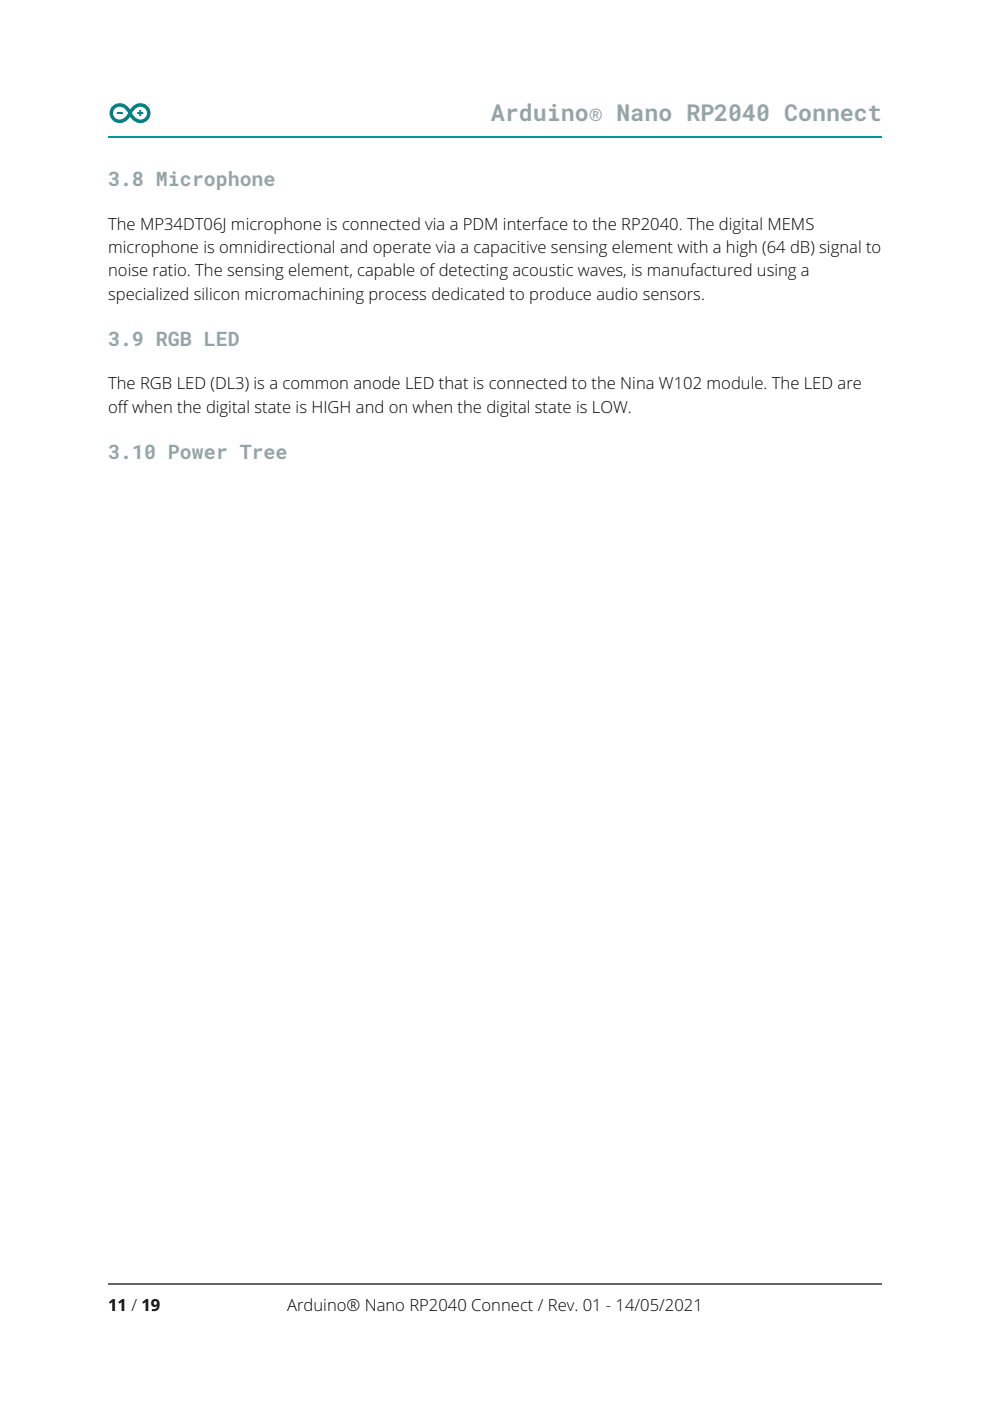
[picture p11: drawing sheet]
<svg xmlns="http://www.w3.org/2000/svg" width="210mm" height="297mm" viewBox="0 0 210 297" stroke-linecap="round" stroke-linejoin="round" font-family="sans-serif">
<defs><g id="words">
<text font-size="4.9" fill="#95a5a6" x="104.1" y="25.8">Arduino® Nano RP2040 Connect</text>
<g font-size="4.2" fill="#95a5a6">
<text x="22.9" y="39.5">3.8 Microphone</text>
<text x="22.9" y="73.4">3.9 RGB LED</text>
<text x="22.9" y="97.4">3.10 Power Tree</text>
</g>
<g font-size="3.5">
<text x="22.9" y="48.7">The MP34DT06J microphone is connected via a PDM interface to the RP2040. The digital MEMS</text>
<text x="22.9" y="53.6">microphone is omnidirectional and operate via a capacitive sensing element with a high (64 dB) signal to</text>
<text x="22.9" y="58.6">noise ratio. The sensing element, capable of detecting acoustic waves, is manufactured using a</text>
<text x="22.9" y="63.5">specialized silicon micromachining process dedicated to produce audio sensors.</text>
<text x="22.9" y="82.5">The RGB LED (DL3) is a common anode LED that is connected to the Nina W102 module. The LED are</text>
<text x="22.9" y="87.5">off when the digital state is HIGH and on when the digital state is LOW.</text>
<text x="22.9" y="278">11 / 19</text>
<text x="60.9" y="278">Arduino® Nano RP2040 Connect / Rev. 01 - 14/05/2021</text>
</g>
</g></defs>
<path d="M22.9 29.1h164.1" fill="none" stroke="#00979d" stroke-width=".35"/>
<path d="M23.9 22.5a2.18 2.18 0 0 0 .3 3.2 2.18 2.18 0 0 0 3.1-.6l.3-.4a2.22 2.22 0 0 0 2.9 1.2 2.22 2.22 0 0 0 1.1-3 2.32 2.32 0 0 0-4 .3 2.36 2.36 0 0 0-3.7-.7zM24.2 23.2a1.65 1.65 0 0 1 2.8 .5l.2 .3a1.84 1.84 0 0 1-2.7 1.1 1.34 1.34 0 0 1-.3-1.9zM28.7 23.1l-.7 .9a1.83 1.83 0 0 0 2.6 1.1 1.4 1.4 0 0 0 .1-2.1 1.4 1.4 0 0 0-2 .1zM24.8 23.8h1.3v.4h-1.3zM29.1 23.8h.4v-.5h.4v.5h.5v.4h-.5v.4h-.4v-.4h-.4zM31.4 22.1a.23 .23 0 0 1 .4 0 .23 .23 0 0 1-.4 0zM31.5 22v.3h.2v-.3zM31.4 22.1a.2 .2 0 0 0 .4 0 .2 .2 0 0 0-.4 0zM31.6 22v.1z" fill-rule="evenodd" fill="#008184"/>
<path d="M20.1 269.2h169.7v27.8h-169.7z" fill="#fff"/>
<path d="M22.9 272.2h164.1" fill="none" stroke="#666" stroke-width=".35"/>
<use href="#words"/>
</svg>
